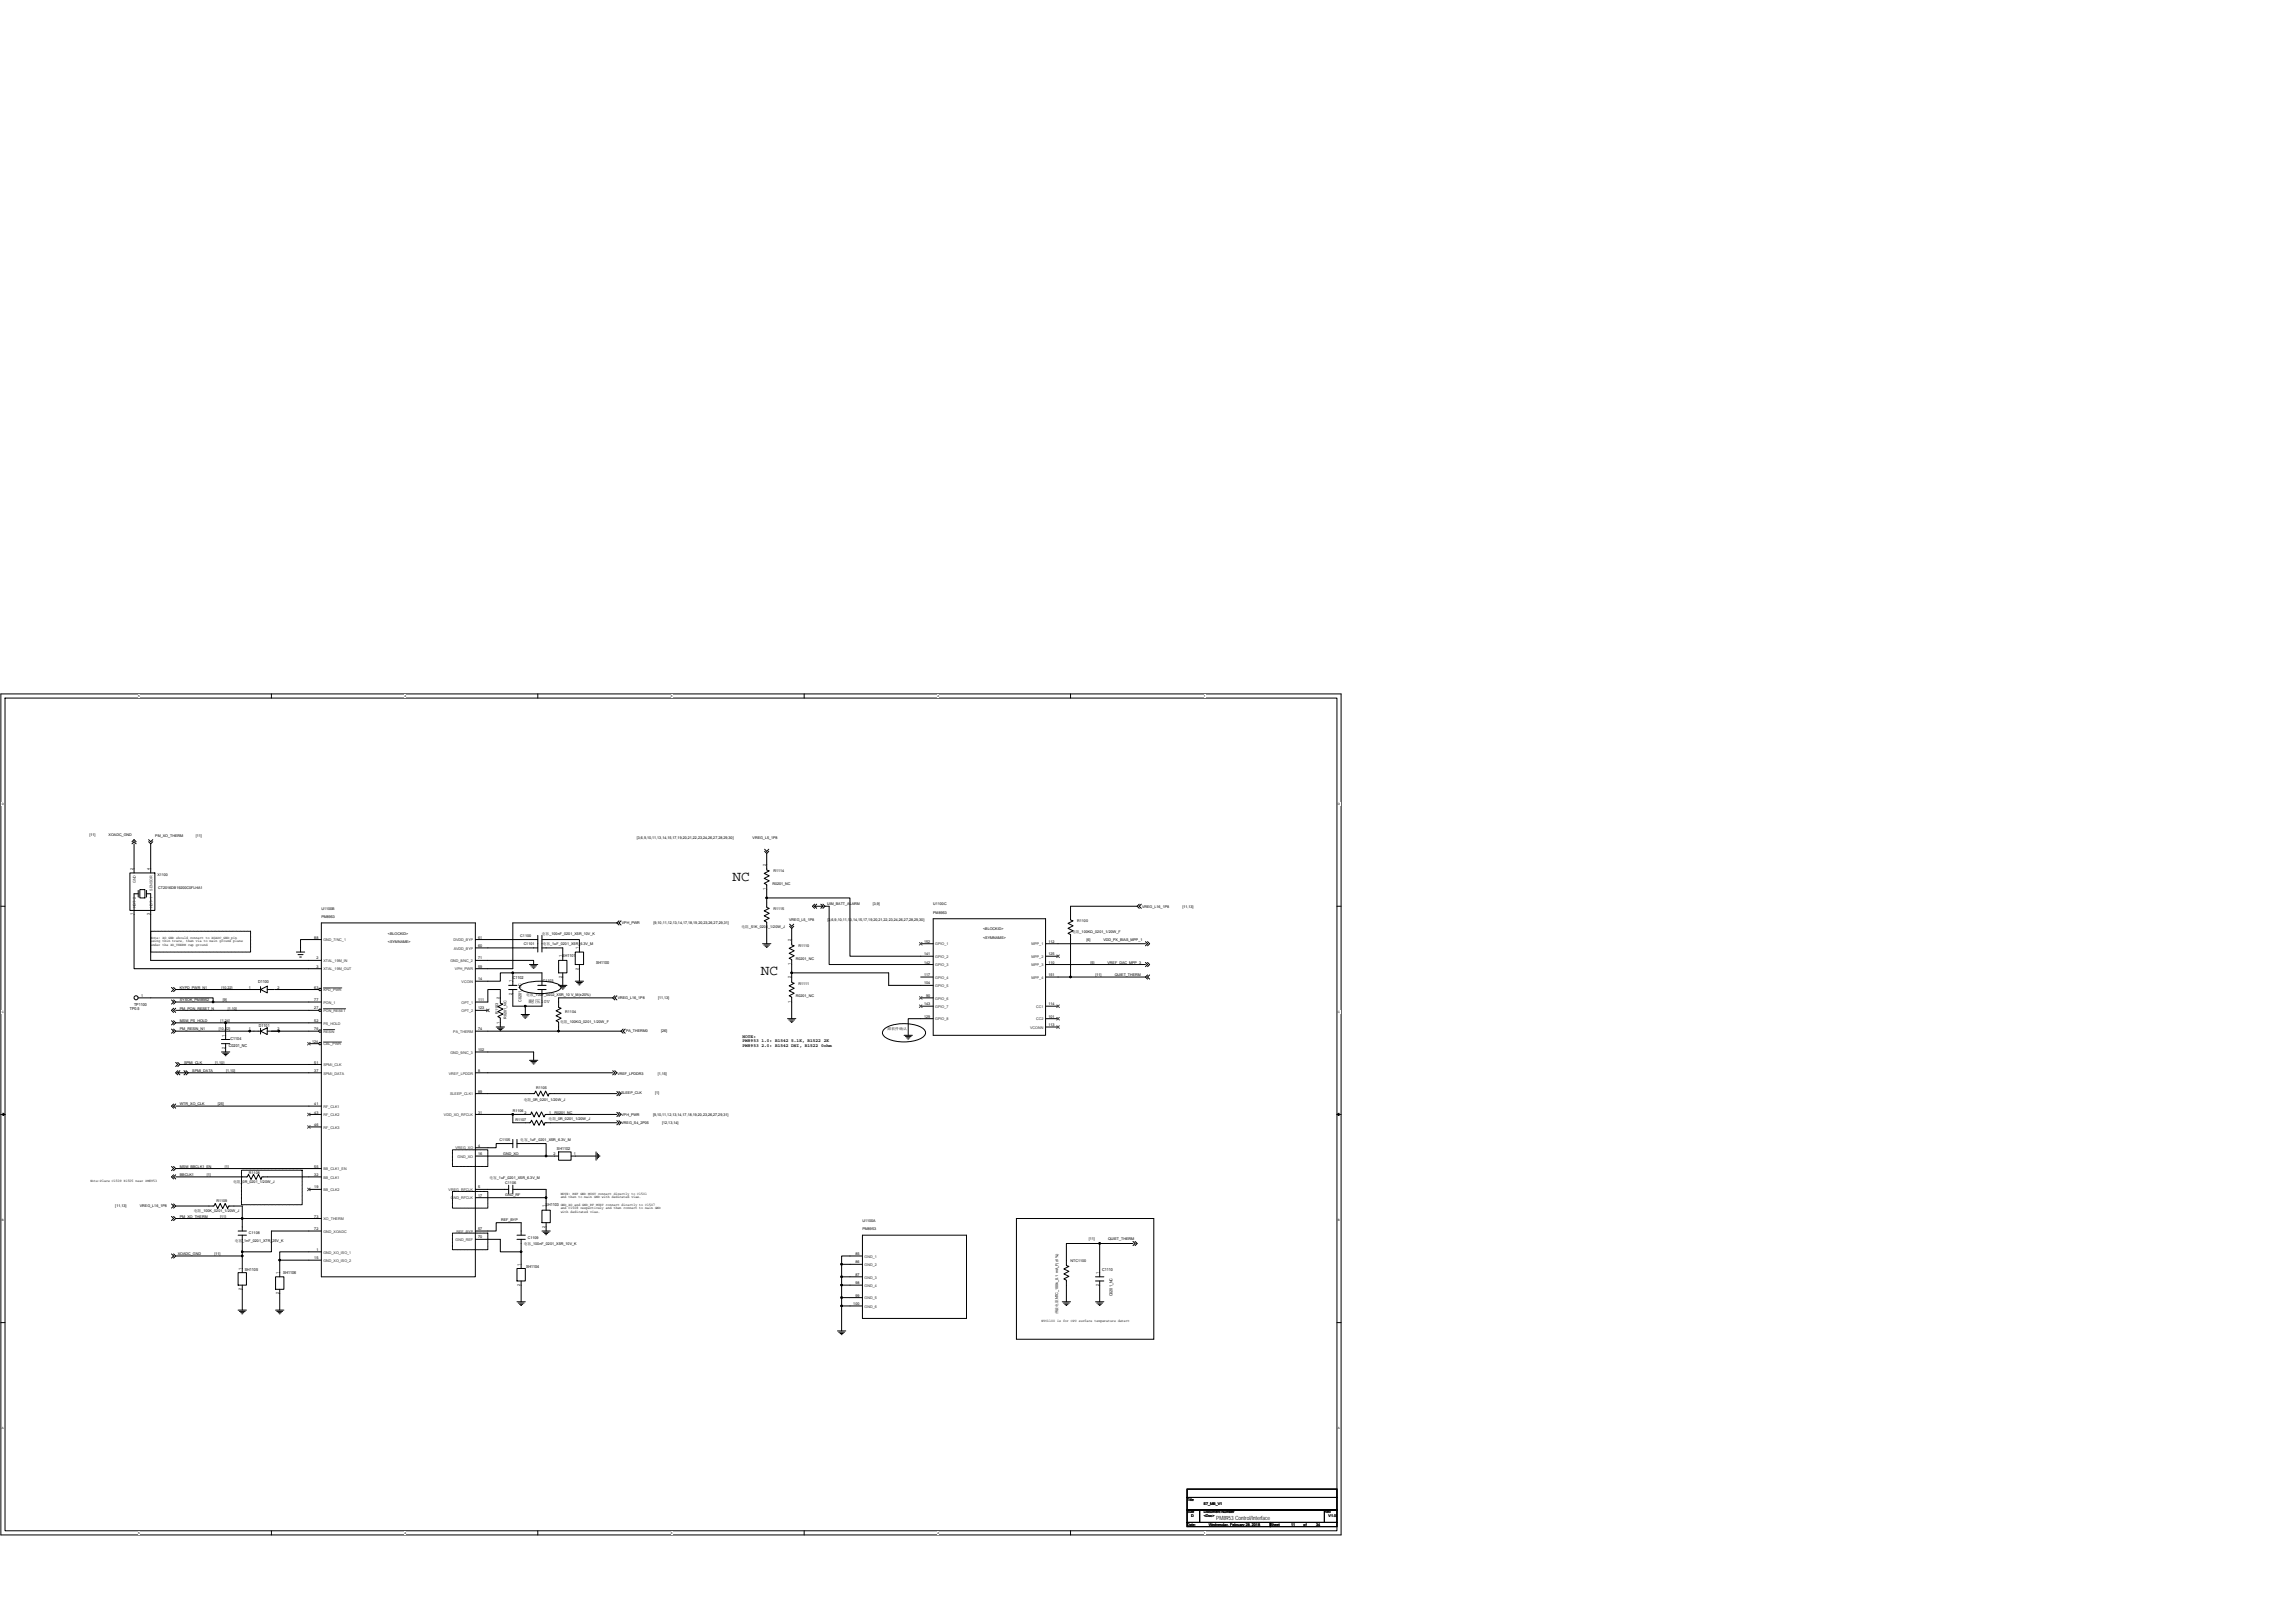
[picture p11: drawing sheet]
<svg xmlns="http://www.w3.org/2000/svg" width="420mm" height="297mm" viewBox="0 0 420 297" stroke-linecap="round" stroke-linejoin="round" font-family="sans-serif">
<defs><g id="words">
<g font-size="2.6">
<text x="134.1" y="161.3">NC</text>
<text x="139.3" y="178.5">NC</text>
</g>
<text font-size="1.1" x="222.7" y="278.1">PM8953 Control/Interface</text>
<text font-size=".9" x="96.8" y="183.6">耐压10V</text>
<g font-size=".8">
<text x="135.9" y="189.9">NOTE:</text>
<text x="135.9" y="190.7">PM8953 1.0: R1542 5.1K, R1522 2K</text>
<text x="135.9" y="191.6">PM8953 2.0: R1542 DNI, R1522 0ohm</text>
</g>
<g font-size=".7">
<text x="16.4" y="153.1">[11]</text>
<text x="19.9" y="153.1">XOADC_GND</text>
<text x="28.4" y="153.2">PM_XO_THERM</text>
<text x="35.8" y="153.2">[11]</text>
<text x="116.6" y="153.6">[3,6,9,10,11,13,14,15,17,19,20,21,22,23,24,26,27,28,29,30]</text>
<text x="137.8" y="153.6">VREG_L5_1P8</text>
<text x="24.4" y="159.2" transform="rotate(-90 24.4 159.2)">2</text>
<text x="27.4" y="159.2" transform="rotate(-90 27.4 159.2)">4</text>
<text x="28.8" y="160.4">X1100</text>
<text x="140.2" y="158.5" transform="rotate(-90 140.2 158.5)">2</text>
<text x="141.4" y="161.9">R0201_NC</text>
<text x="141.6" y="159.6">R1114</text>
<text x="24.4" y="167.5" transform="rotate(-90 24.4 167.5)">1</text>
<text x="27.4" y="167.5" transform="rotate(-90 27.4 167.5)">3</text>
<text x="29" y="162.7">CT2016DB19200C0FLHA1</text>
<text x="58.8" y="166.5">U1100B</text>
<text x="58.8" y="168">PM8953</text>
<text x="140.2" y="163" transform="rotate(-90 140.2 163)">1</text>
<text x="141.6" y="166.5">R1115</text>
<text x="151.4" y="165.7">UIM_BATT_ALARM</text>
<text x="159.8" y="165.7">[3,9]</text>
<text x="170.8" y="165.7">U1100C</text>
<text x="170.8" y="167.2">PM8953</text>
<text x="209.1" y="166.1">VREG_L16_1P8</text>
<text x="216.5" y="166.1">[11,13]</text>
<text x="27.6" y="171.8">Note: XO GND should connect to XOADC_GND pin</text>
<text x="27.6" y="172.4">using thin trace, then via to main ground plane</text>
<text x="27.6" y="173.1">under the XO_THERM cap ground</text>
<text x="57.5" y="171.8">88</text>
<text x="71" y="172.6">&lt;SYMNAME&gt;</text>
<text x="71" y="171">&lt;BLOCKID&gt;</text>
<text x="87.6" y="173.3">60</text>
<text x="87.6" y="171.8">61</text>
<text x="95.3" y="171.5">C1100</text>
<text x="95.9" y="172.9">C1101</text>
<text x="99.2" y="171">电容_100nF_0201_X5R_10V_K</text>
<text x="99.4" y="172.9">电容_1uF_0201_X5R_6.3V_M</text>
<text x="105.9" y="173.7" transform="rotate(-90 105.9 173.7)">1</text>
<text x="113.8" y="169.1">VPH_PWR</text>
<text x="119.6" y="169.1">[9,10,11,12,13,14,17,18,19,20,23,26,27,29,31]</text>
<text x="135.8" y="169.8">电阻_51K_0201_1/20W_J</text>
<text x="144.5" y="168.5">VREG_L5_1P8</text>
<text x="144.8" y="172.2" transform="rotate(-90 144.8 172.2)">2</text>
<text x="146.2" y="173.3">R1110</text>
<text x="151.5" y="168.5">[3,6,9,10,11,13,14,15,17,19,20,21,22,23,24,26,27,28,29,30]</text>
<text x="169.2" y="172.6">152</text>
<text x="180" y="171.8">&lt;SYMNAME&gt;</text>
<text x="180" y="170.3">&lt;BLOCKID&gt;</text>
<text x="191.9" y="172.6">112</text>
<text x="196.3" y="170.8">电阻_100KΩ_0201_1/20W_F</text>
<text x="197.2" y="168.8">R1100</text>
<text x="198.9" y="172.2">[6]</text>
<text x="202" y="172.2">VDD_PX_BIAS_MPP_1</text>
<text x="47.3" y="180">D1100</text>
<text x="57.9" y="177.1">3</text>
<text x="57.9" y="175.6">2</text>
<text x="87.6" y="179.4">14</text>
<text x="87.6" y="177.1">59</text>
<text x="87.6" y="175.6">71</text>
<text x="93.7" y="179.8" transform="rotate(-90 93.7 179.8)">1</text>
<text x="93.9" y="179.2">C1102</text>
<text x="99.4" y="179.7">C1103</text>
<text x="102.9" y="179" transform="rotate(-90 102.9 179)">2</text>
<text x="102.9" y="175.2" transform="rotate(-90 102.9 175.2)">1</text>
<text x="102.9" y="175.1">SH1101</text>
<text x="105.9" y="177.4" transform="rotate(-90 105.9 177.4)">2</text>
<text x="109.1" y="176.4">SH1100</text>
<text x="144.8" y="179" transform="rotate(-90 144.8 179)">2</text>
<text x="144.8" y="176.7" transform="rotate(-90 144.8 176.7)">1</text>
<text x="145.7" y="175.6">R0201_NC</text>
<text x="169.2" y="178.6">117</text>
<text x="169.2" y="176.4">142</text>
<text x="169.2" y="174.8">141</text>
<text x="191.9" y="178.6">151</text>
<text x="191.9" y="176.4">110</text>
<text x="191.9" y="174.8">125</text>
<text x="199.7" y="176.4">[5]</text>
<text x="200.6" y="178.7">[11]</text>
<text x="202.8" y="176.4">VREF_DAC_MPP_3</text>
<text x="204.1" y="178.7">QUIET_THERM</text>
<text x="23.8" y="184.8">TP0.5</text>
<text x="24.5" y="184.1">TP1100</text>
<text x="25.8" y="182.5">1</text>
<text x="32.9" y="184.8">PM_PON_RESET_N</text>
<text x="32.9" y="183.2">SYSOK_PMI8952</text>
<text x="32.9" y="181">KYPD_PWR_N1</text>
<text x="40.5" y="181">[10,22]</text>
<text x="40.8" y="183.2">[9]</text>
<text x="41.7" y="184.8">[1,10]</text>
<text x="45.6" y="180.9">1</text>
<text x="50.8" y="180.9">2</text>
<text x="57.5" y="184.7">27</text>
<text x="57.5" y="180.9">63</text>
<text x="57.5" y="183.2">77</text>
<text x="87.6" y="184.7">123</text>
<text x="87.6" y="183.2">111</text>
<text x="91.2" y="185.6" transform="rotate(-90 91.2 185.6)">R1103</text>
<text x="91.4" y="182.9" transform="rotate(-90 91.4 182.9)">2</text>
<text x="93.7" y="182" transform="rotate(-90 93.7 182)">2</text>
<text x="95.5" y="183.3" transform="rotate(-90 95.5 183.3)">C0201_NC</text>
<text x="96.3" y="182.3">电容_10uF_0402_X5R_10 V_M(±20%)</text>
<text x="103.5" y="185.4">R1104</text>
<text x="113.1" y="182.9">VREG_L16_1P8</text>
<text x="120.5" y="182.9">[11,13]</text>
<text x="144.8" y="183.5" transform="rotate(-90 144.8 183.5)">1</text>
<text x="145.7" y="182.5">R0201_NC</text>
<text x="146.2" y="180.2">R1111</text>
<text x="169.2" y="184">143</text>
<text x="169.2" y="180.2">104</text>
<text x="169.6" y="182.5">90</text>
<text x="191.9" y="184">114</text>
<text x="32.9" y="187">MSM_PS_HOLD</text>
<text x="32.9" y="188.6">PM_RESIN_N1</text>
<text x="40.1" y="188.6">[10,22]</text>
<text x="40.4" y="187">[1,24]</text>
<text x="41.1" y="191.9" transform="rotate(-90 41.1 191.9)">2</text>
<text x="41.1" y="189.7" transform="rotate(-90 41.1 189.7)">1</text>
<text x="41.9" y="191.7">C0201_NC</text>
<text x="42.2" y="190.3">C1104</text>
<text x="45.6" y="188.6">1</text>
<text x="47.4" y="187.9">D1101</text>
<text x="50.8" y="188.6">2</text>
<text x="57.2" y="190.8">124</text>
<text x="57.5" y="188.6">76</text>
<text x="57.5" y="187">52</text>
<text x="87.6" y="188.6">74</text>
<text x="91.4" y="187.3" transform="rotate(-90 91.4 187.3)">1</text>
<text x="92.7" y="186.4" transform="rotate(-90 92.7 186.4)">R0201_NC</text>
<text x="102.6" y="187.2">电阻_100KΩ_0201_1/20W_F</text>
<text x="114.6" y="189">PA_THERM0</text>
<text x="121" y="189">[26]</text>
<text x="162.5" y="188.5">跟软件确认</text>
<text x="169.2" y="186.3">129</text>
<text x="191.9" y="187.8">113</text>
<text x="191.9" y="186.3">101</text>
<text x="33.7" y="194.7">SPMI_CLK</text>
<text x="35.2" y="196.2">SPMI_DATA</text>
<text x="39.4" y="194.7">[1,10]</text>
<text x="41.4" y="196.2">[1,10]</text>
<text x="57.5" y="196.2">37</text>
<text x="57.5" y="194.6">51</text>
<text x="87.6" y="192.4">102</text>
<text x="87.6" y="196.2">8</text>
<text x="113" y="196.7">VREF_LPDDR3</text>
<text x="120.4" y="196.7">[1,15]</text>
<text x="32.9" y="202.3">WTR_XO_CLK</text>
<text x="39.9" y="202.3">[25]</text>
<text x="57.5" y="203.8">43</text>
<text x="57.5" y="202.3">41</text>
<text x="87.6" y="203.8">31</text>
<text x="87.6" y="200">89</text>
<text x="93.9" y="203.5">R1106</text>
<text x="95.9" y="201.5">电阻_0R_0201_1/20W_J</text>
<text x="96" y="203.8">2</text>
<text x="98.2" y="199.4">R1105</text>
<text x="100.5" y="203.8">1</text>
<text x="101.5" y="203.8">R0201_NC</text>
<text x="113.7" y="200.3">SLEEP_CLK</text>
<text x="119.9" y="200.3">[1]</text>
<text x="57.5" y="206.1">46</text>
<text x="87.6" y="209.9">4</text>
<text x="91.4" y="208.9">C1105</text>
<text x="94.3" y="205.2">R1107</text>
<text x="95.3" y="208.9">电容_1uF_0201_X5R_6.3V_M</text>
<text x="100.4" y="205">电阻_0R_0201_1/20W_J</text>
<text x="113.8" y="204.3">VPH_PWR</text>
<text x="113.8" y="205.8">VREG_S4_2P05</text>
<text x="119.6" y="204.3">[9,10,11,12,13,14,17,18,19,20,23,26,27,29,31]</text>
<text x="121.2" y="205.8">[12,13,14]</text>
<text x="32.9" y="213.7">MSM_BBCLK1_EN</text>
<text x="32.9" y="215.2">BBCLK1</text>
<text x="37.9" y="215.2">[1]</text>
<text x="41.2" y="213.7">[1]</text>
<text x="45.6" y="214.8">R1108</text>
<text x="57.5" y="215.2">32</text>
<text x="57.5" y="213.7">55</text>
<text x="87.6" y="211.4">16</text>
<text x="89.6" y="215.9">电容_1uF_0201_X5R_6.3V_M</text>
<text x="92.1" y="211.3">GND_XO</text>
<text x="101.4" y="211.4">2</text>
<text x="102" y="210.4">SH1102</text>
<text x="105.1" y="211.4">1</text>
<text x="16.5" y="216.3">Note:Place C1509 R1505 near PM8953</text>
<text x="21.1" y="221">[11,13]</text>
<text x="25.6" y="221">VREG_L16_1P8</text>
<text x="35.5" y="221.8">电阻_100K_0201_1/20W_J</text>
<text x="39.6" y="220">R1109</text>
<text x="42.7" y="216.5">电阻_0R_0201_1/20W_J</text>
<text x="57.5" y="217.5">19</text>
<text x="87.6" y="219">17</text>
<text x="87.6" y="217.5">5</text>
<text x="92.5" y="216.6">C1106</text>
<text x="92.5" y="218.9">GND_RF</text>
<text x="99.8" y="221" transform="rotate(-90 99.8 221)">1</text>
<text x="99.9" y="220.8">SH1103 GND_XO and GND_RF MUST connect directly to C1507</text>
<text x="102.6" y="218.6">NOTE: REF GND MUST connect directly to C1501</text>
<text x="102.6" y="219.3">and then to main GND with dedicated vias.</text>
<text x="102.6" y="221.3">and C1508 respectively and then connect to main GND</text>
<text x="32.9" y="222.9">PM_XO_THERM</text>
<text x="40.3" y="222.9">[11]</text>
<text x="43" y="227.3">电容_1nF_0201_X7R_25V_K</text>
<text x="45.6" y="225.9">C1108</text>
<text x="57.5" y="225.1">72</text>
<text x="57.5" y="222.8">73</text>
<text x="87.6" y="226.7">70</text>
<text x="87.6" y="225.1">57</text>
<text x="91.7" y="223.5">REF_BYP</text>
<text x="95.9" y="227.9">电容_100nF_0201_X5R_10V_K</text>
<text x="96.6" y="226.7">C1109</text>
<text x="99.8" y="224.7" transform="rotate(-90 99.8 224.7)">2</text>
<text x="102.6" y="222">with dedicated vias.</text>
<text x="157.9" y="223.6">U1100A</text>
<text x="157.9" y="225.1">PM8953</text>
<text x="199.3" y="227">[11]</text>
<text x="202.8" y="227">QUIET_THERM</text>
<text x="32.5" y="229.7">XOADC_GND</text>
<text x="39.3" y="229.7">[11]</text>
<text x="44.2" y="232.4" transform="rotate(-90 44.2 232.4)">1</text>
<text x="44.8" y="232.5">SH1105</text>
<text x="51" y="233.2" transform="rotate(-90 51 233.2)">1</text>
<text x="51.8" y="233.1">SH1106</text>
<text x="57.5" y="230.5">15</text>
<text x="57.9" y="228.9">1</text>
<text x="95.2" y="231.6" transform="rotate(-90 95.2 231.6)">1</text>
<text x="96.3" y="232.1">SH1104</text>
<text x="156.6" y="233.5">87</text>
<text x="156.6" y="231.2">86</text>
<text x="156.6" y="229.7">85</text>
<text x="196" y="230.9">NTC1100</text>
<text x="201.2" y="233.2" transform="rotate(-90 201.2 233.2)">1</text>
<text x="201.8" y="232.5">C1110</text>
<text x="44.2" y="236.1" transform="rotate(-90 44.2 236.1)">2</text>
<text x="51" y="236.9" transform="rotate(-90 51 236.9)">2</text>
<text x="95.2" y="235.4" transform="rotate(-90 95.2 235.4)">2</text>
<text x="156.2" y="238.8">100</text>
<text x="156.6" y="237.3">99</text>
<text x="156.6" y="235">98</text>
<text x="201.2" y="235.4" transform="rotate(-90 201.2 235.4)">2</text>
<text x="203.7" y="237.3" transform="rotate(-90 203.7 237.3)">C0201_NC</text>
<text x="190.7" y="241.9">NTC1100 is for CPU surface temperature detect</text>
<text x="193.7" y="240.5" transform="rotate(-90 193.7 240.5)">热敏电阻NTC_100k_0.1 mA_F(±1%)</text>
<text x="217.3" y="274.7">Title</text>
<text x="220.4" y="275.4">E7_MB_V1</text>
<text x="217.3" y="277">Size</text>
<text x="217.3" y="279.3">Date:</text>
<text x="218.1" y="277.7">D</text>
<text x="220.4" y="277">Document Number</text>
<text x="220.4" y="277.7">&lt;Doc&gt;</text>
<text x="221.3" y="279.3">Wednesday, February 28, 2018</text>
<text x="232.6" y="279.3">Sheet</text>
<text x="236.4" y="279.3">11</text>
<text x="238.7" y="279.3">of</text>
<text x="240.9" y="279.3">34</text>
<text x="242.5" y="277">Rev</text>
<text x="243.2" y="277.7">V1.0</text>
</g>
<g font-size=".7" fill="#333">
<text x="24.9" y="161.6" transform="rotate(-90 24.9 161.6)">GND</text>
<text x="24.9" y="166.2" transform="rotate(-90 24.9 166.2)">HOT-2</text>
<text x="27.9" y="166.2" transform="rotate(-90 27.9 166.2)">HOT-1</text>
<text x="27.9" y="163" transform="rotate(-90 27.9 163)">SENSOR</text>
<text x="59.2" y="172.3">GND_7/NC_1</text>
<text x="83" y="172.3">DVDD_BYP</text>
<text x="83.1" y="173.8">AVDD_BYP</text>
<text x="171.2" y="173">GPIO_1</text>
<text x="188.8" y="173">MPP_1</text>
<text x="59.2" y="177.6">XTAL_19M_OUT</text>
<text x="59.2" y="176.1">XTAL_19M_IN</text>
<text x="82.5" y="176.1">GND_8/NC_2</text>
<text x="83.3" y="177.6">VPH_PWR</text>
<text x="84.5" y="179.9">VCOIN</text>
<text x="171.2" y="179.1">GPIO_4</text>
<text x="171.2" y="176.8">GPIO_3</text>
<text x="171.2" y="175.3">GPIO_2</text>
<text x="188.8" y="179.1">MPP_4</text>
<text x="188.8" y="176.8">MPP_3</text>
<text x="188.8" y="175.3">MPP_2</text>
<text x="59.2" y="185.2">PON_RESET</text>
<text x="59.2" y="183.7">PON_1</text>
<text x="59.2" y="181.4">KPD_PWR</text>
<text x="84.5" y="185.2">OPT_2</text>
<text x="84.5" y="183.7">OPT_1</text>
<text x="171.2" y="184.5">GPIO_7</text>
<text x="171.2" y="182.9">GPIO_6</text>
<text x="171.2" y="180.7">GPIO_5</text>
<text x="189.7" y="184.5">CC1</text>
<text x="59.2" y="191.3">CBL_PWR</text>
<text x="59.2" y="189">RESIN</text>
<text x="59.2" y="187.5">PS_HOLD</text>
<text x="83" y="189">PA_THERM</text>
<text x="171.2" y="186.8">GPIO_8</text>
<text x="188.6" y="188.3">VCONN</text>
<text x="189.7" y="186.8">CC2</text>
<text x="59.2" y="196.7">SPMI_DATA</text>
<text x="59.2" y="195.1">SPMI_CLK</text>
<text x="82.2" y="196.7">VREF_LPDDR</text>
<text x="82.5" y="192.8">GND_9/NC_3</text>
<text x="59.2" y="202.8">RF_CLK1</text>
<text x="82.4" y="200.5">SLEEP_CLK1</text>
<text x="59.2" y="206.6">RF_CLK3</text>
<text x="59.2" y="204.3">RF_CLK2</text>
<text x="81.3" y="204.3">VDD_XO_RFCLK</text>
<text x="59.2" y="215.7">BB_CLK1</text>
<text x="59.2" y="214.2">BB_CLK1_EN</text>
<text x="83.4" y="210.4">VREG_XO</text>
<text x="83.8" y="211.9">GND_XO</text>
<text x="59.2" y="218">BB_CLK2</text>
<text x="82.1" y="218">VREG_RFCLK</text>
<text x="82.5" y="219.5">GND_RFCLK</text>
<text x="59.2" y="225.6">GND_XOADC</text>
<text x="59.2" y="223.3">XO_THERM</text>
<text x="83.4" y="227.1">GND_REF</text>
<text x="83.6" y="225.6">REF_BYP</text>
<text x="59.2" y="230.9">GND_XO_ISO_2</text>
<text x="59.2" y="229.4">GND_XO_ISO_1</text>
<text x="158.3" y="234">GND_3</text>
<text x="158.3" y="231.7">GND_2</text>
<text x="158.3" y="230.2">GND_1</text>
<text x="158.3" y="239.3">GND_6</text>
<text x="158.3" y="237.8">GND_5</text>
<text x="158.3" y="235.5">GND_4</text>
</g>
<g font-size=".5">
<text x="25.3" y="127.6">5</text>
<text x="74.1" y="127.6">4</text>
<text x="122.8" y="127.6">3</text>
<text x="171.6" y="127.6">2</text>
<text x="220.4" y="127.6">1</text>
<text x=".3" y="147.3">D</text>
<text x="245" y="147.3">D</text>
<text x=".3" y="185.4">C</text>
<text x="245" y="185.4">C</text>
<text x=".3" y="223.5">B</text>
<text x="245" y="223.5">B</text>
<text x=".3" y="261.6">A</text>
<text x="245" y="261.6">A</text>
<text x="25.3" y="280.7">5</text>
<text x="74.1" y="280.7">4</text>
<text x="122.8" y="280.7">3</text>
<text x="171.6" y="280.7">2</text>
<text x="220.4" y="280.7">1</text>
</g>
</g></defs>
<path d="M.2 127h245.3v153.9h-245.3zM.9 127.8h243.9v152.4h-243.9z" fill="none" stroke="#000" stroke-width=".18"/>
<g fill="#fff">
<path d="M25.3 127.1h.3v.6h-.3z"/>
<path d="M25.3 280.2h.3v.6h-.3z"/>
</g>
<path d="M49.7 127v.8M49.7 280.2v.7" fill="none" stroke="#000" stroke-width=".18"/>
<g fill="#fff">
<path d="M74.1 127.1h.3v.6h-.3z"/>
<path d="M74.1 280.2h.3v.6h-.3z"/>
</g>
<path d="M98.5 127v.8M98.5 280.2v.7" fill="none" stroke="#000" stroke-width=".18"/>
<g fill="#fff">
<path d="M122.8 127.1h.3v.6h-.3z"/>
<path d="M122.8 280.2h.3v.6h-.3z"/>
</g>
<path d="M147.2 127v.8M147.2 280.2v.7" fill="none" stroke="#000" stroke-width=".18"/>
<g fill="#fff">
<path d="M171.6 127.1h.3v.6h-.3z"/>
<path d="M171.6 280.2h.3v.6h-.3z"/>
</g>
<path d="M196 127v.8M196 280.2v.7" fill="none" stroke="#000" stroke-width=".18"/>
<g fill="#fff">
<path d="M220.4 127.1h.3v.6h-.3z"/>
<path d="M220.4 280.2h.3v.6h-.3z"/>
<path d="M.3 146.8h.4v.6h-.4z"/>
<path d="M245 146.8h.3v.6h-.3z"/>
<path d="M.3 184.9h.4v.6h-.4z"/>
<path d="M245 184.9h.3v.6h-.3z"/>
</g>
<path d="M.2 165.9h.7M244.8 165.9h.7" fill="none" stroke="#000" stroke-width=".18"/>
<g fill="#fff">
<path d="M.3 223h.4v.6h-.4z"/>
<path d="M245 223h.3v.6h-.3z"/>
</g>
<path d="M.2 204h.7M244.8 204h.7" fill="none" stroke="#000" stroke-width=".18"/>
<path d="M.5 203.7l.4 .3-.4 .2zM244.8 204l.3-.3v.5z" fill="#000" stroke="#000" stroke-width=".18"/>
<g fill="#fff">
<path d="M.3 261.1h.4v.6h-.4z"/>
<path d="M245 261.1h.3v.6h-.3z"/>
</g>
<g fill="none" stroke="#000" stroke-width=".18">
<path d="M23.8 159.8h4.6v6.8h-4.6zM24.2 154.1l.3-.4 .4 .4M24.2 154.4l.3-.3 .4 .3M24.5 159.8h.1M24.5 159v.8M27.2 154.1l.4 .3 .4-.3M27.2 153.7l.4 .4 .4-.4M27.6 159.8h.1M27.6 159v.8M140 155.8l.4 .4 .3-.4M140 155.4l.4 .4 .3-.4M24.5 166.6h.1"/>
<path d="M24.5 166.6v.8M25.3 163v1.2M25.3 163.6h-.8v3M25.6 162.8h.9v1.5h-.9zM26.8 163v1.2M26.8 163.6h.8v3M27.6 170.4h18.3v3.8h-18.3zM27.6 166.6h.1M27.6 166.6v.8M54.3 174.2h1.5M54.6 174.7h.9M54.9 175.2h.3"/>
<path d="M55 173.5v.7M58.8 168.9h28.2v64.8h-28.2zM87 179.6h2.3M87 177.3h2.3M87 175.8h2.3M87 173.5h2.3M87 172h2.3M93.9 179.6v.7M96.9 176.5h1.6M97.2 176.8h1M97.4 177h.6M97.6 177.2h.2"/>
<path d="M105.3 179.6h1.5M105.5 179.8h1.1M113.3 168.5l-.4 .4 .4 .4M113.7 168.5l-.4 .4 .4 .4M139.6 172.7h1.5M139.8 173h1.1M140.1 173.2h.6M140.3 173.4h.2M144.6 169.5l.3 .4 .4-.4M144.6 169.1l.3 .4 .4-.4M144.9 172.7h.1M144.9 175.8h.1"/>
<path d="M144.9 172.7v.3l.5 .1-.9 .5 .9 .4-.9 .5 .9 .4-.9 .5 .4 .2v.2M144.9 175.8v.7M144.9 172v.7M149.1 165.9l.4 .3M149.1 165.9h1.6M149.1 165.5l-.4 .4 .4 .3M149.5 165.5l-.4 .4M150.3 165.5l.4 .4M150.7 165.5l.3 .4-.3 .3M150.7 165.9l-.4 .3M208.6 165.5l-.4 .4 .4 .3M208.9 165.5l-.3 .4 .3 .3"/>
<path d="M209.7 172.3l.4 .4-.4 .4M209.7 176.1l.4 .4-.4 .4M210.1 172.3l.4 .4-.4 .4M210.1 176.1l.4 .4-.4 .4M210.1 178.4l-.4 .4 .4 .4M210.5 178.4l-.4 .4 .4 .4M31.4 186.8l.4 .4-.4 .4M31.4 183l.4 .4-.4 .4M31.4 180.7l.4 .4-.4 .4M31.4 188.3l.4 .4-.4 .4M31.8 186.8l.4 .4-.4 .4M31.8 183l.4 .4-.4 .4"/>
<path d="M31.8 180.7l.4 .4-.4 .4M31.8 188.3l.4 .4-.4 .4M31.8 184.5l-.4 .4 .4 .4M32.2 194.4l.3 .4-.3 .4M32.2 184.5l-.4 .4 .4 .4M32.5 196l-.3 .3 .3 .4M32.5 196.3l.4 .4M32.5 196.3h1.6M32.5 194.4l.4 .4-.4 .4M32.9 196l-.4 .3M33.7 196l.4 .3M34.1 196.3l-.4 .4"/>
<path d="M34.1 196l.3 .3-.3 .4M40.5 192.5h1.6M40.8 192.8h1M41 193h.6M41.2 193.2h.2M45.7 181.1h2M47.7 181.1l1.2-.6v1.2zM47.7 180.6v1M48.9 181.1h1.3M50.3 181.1h.8M56.5 196.3h2.3M56.5 194.8h2.3"/>
<path d="M87 192.5h2.3M87 188.7h2.3M87 184.9h2.3M87 183.4h2.3M90.8 188h1.6M91.1 188.2h1M91.3 188.4h.6M91.5 188.6h.2M93.1 180.3h1.5M93.1 181.1h1.5M93.9 180.3h.1M93.9 181.1h.1"/>
<path d="M93.9 181.1v.8M95.2 180.4a7.8 7.8 0 0 1 5.4-.7 3.6 3.6 0 0 1 2 .7l.1 .3a1.6 1.6 0 0 1-1.4 .9 9.7 9.7 0 0 1-5.8-.4l-.4-.5zM95.4 185.7h1.5M95.6 185.9h1.1M95.9 186.1h.6M96.1 186.4h.2M96.9 194.1h1.6M97.2 194.3h1M97.4 194.5h.6M97.6 194.7h.2M102.3 184.1h.1M102.3 187.2h.1"/>
<path d="M102.3 184.1v.3l.4 .1-.9 .5 .9 .4-.9 .5 .9 .5-.9 .4 .5 .2v.2M102.3 187.2v.8M102.3 183.4v.7M102.3 180.3h1.5M102.5 180.6h1.1M102.7 180.8h.6M102.9 181h.2M105.8 180h.6M106 180.3h.2M112.2 196l.4 .3-.4 .4M112.6 182.2l-.4 .4 .4 .4M112.6 196l.3 .3-.3 .4"/>
<path d="M112.9 182.2l-.3 .4 .3 .4M112.9 199.8l.4 .4-.4 .3M113.3 199.8l.4 .4-.4 .3M114.1 188.3l-.4 .4 .4 .4M114.5 188.3l-.4 .4 .4 .4M144.2 186.4h1.5M144.4 186.7h1.1M144.6 186.9h.6M144.9 187.1h.1M162 188.3a7.2 7.2 0 0 1 7 0 .87 .87 0 0 1 0 1.4 7.1 7.1 0 0 1-7 0 .87 .87 0 0 1 0-1.4zM165.5 189.5h1.5M165.7 189.7h1.1"/>
<path d="M166 189.9h.6M166.2 190.2h.2M31.4 213.5l.4 .4-.4 .3M31.8 213.5l.4 .4-.4 .3M31.8 215l-.4 .4 .4 .4M31.8 202.1l-.4 .3 .4 .4M32.2 215l-.4 .4 .4 .4M32.2 202.1l-.4 .3 .4 .4M44.2 214.2h11.1v6.3h-11.1zM56.5 217.7h2.3M56.5 215.4h2.3M56.5 213.9h2.3"/>
<path d="M56.5 206.2h2.3M56.5 204h2.3M56.5 202.4h2.3M82.8 210.4h6.5v3.1h-6.5zM82.8 218.1h6.5v3h-6.5zM87 204h2.3M87 217.7h2.3M87 210.1h2.3M87 219.2h2.3M87 211.6h2.3M87 200.2h2.3M101.5 211.6h.8"/>
<path d="M102.3 211.6h.1M102.3 210.8h2.3v1.5h-2.3zM104.6 211.6h.1M104.6 211.6h.7M109.1 210.8v1.5M109.4 211.1v1M109.6 211.3v.6M109.8 211.5v.2M112.9 203.6l.4 .4-.4 .3M112.9 205.1l.4 .4-.4 .4M113.3 203.6l.4 .4-.4 .3M113.3 205.1l.4 .4-.4 .4"/>
<path d="M31.4 222.6l.4 .4-.4 .4M31.4 229.5l.4 .4-.4 .4M31.4 220.3l.4 .4-.4 .4M31.8 222.6l.4 .4-.4 .4M31.8 229.5l.4 .4-.4 .4M31.8 220.3l.4 .4-.4 .4M43.6 239.8h1.5M43.6 232.9h1.5v2.3h-1.5zM44.4 235.2h.1M44.4 232.9h.1M44.4 235.2v.8M44.4 232.2v.7"/>
<path d="M50.5 239.8h1.5M56.5 230.6h2.3M56.5 229.1h2.3M56.5 225.3h2.3M56.5 223h2.3M82.8 225.7h6.5v3h-6.5zM87 226.8h2.3M87 225.3h2.3M94.6 238.3h1.6M94.9 238.5h1M95.1 238.7h.6M95.3 238.9h.2"/>
<path d="M99.2 225.3h1.5M99.5 225.5h1M99.7 225.8h.6M99.9 226h.2M186.1 223h25.1v22.1h-25.1zM194.5 238.3h1.5M194.7 238.5h1.1M194.9 238.7h.6M195.1 238.9h.2M200.6 238.3h1.5M200.8 238.5h1.1M201 238.7h.6"/>
<path d="M201.2 238.9h.2M207.4 227.2l.4 .4-.4 .4M207.8 227.2l.4 .4-.4 .4M.2 242.1h.7M43.8 240h1.1M44.1 240.2h.6M44.3 240.5h.1M50.7 240h1M50.9 240.2h.6M51.1 240.5h.2M153.3 243.6h1.5M153.6 243.8h1"/>
<path d="M153.8 244.1h.6M154 244.3h.2M244.8 242.1h.7M217.3 272.5h27.5v1.6h-27.5zM217.3 274.1h27.5v2.3h-27.5zM217.3 278.6h15.3v.8h-15.3zM217.3 276.4h2.3v2.2h-2.3zM219.6 276.4h22.9v2.2h-22.9zM232.6 278.6h12.2v.8h-12.2zM242.5 276.4h2.3v2.2h-2.3z"/>
</g>
<path d="M89.1 184.7l.5 .5M89.5 184.7l-.4 .5M56.3 217.4l.5 .5M56.3 206l.5 .5M56.3 203.7l.5 .5M56.8 217.4l-.5 .5M56.8 206l-.5 .5M56.8 203.7l-.5 .5" fill="none" stroke="#4c4c4c" stroke-width=".18"/>
<circle cx="58.6" cy="191" r=".22" fill="#fff" stroke="#000" stroke-width=".18"/>
<path d="M56.5 191h1.9" fill="none" stroke="#000" stroke-width=".18"/>
<path d="M56.3 190.8l.5 .5M56.8 190.8l-.5 .5" fill="none" stroke="#4c4c4c" stroke-width=".18"/>
<path d="M59.2 190.7h3.3" fill="none" stroke="#333" stroke-width=".18"/>
<circle cx="58.6" cy="188.7" r=".22" fill="#fff" stroke="#000" stroke-width=".18"/>
<path d="M56.5 188.7h1.9M56.5 187.2h2.3" fill="none" stroke="#000" stroke-width=".18"/>
<path d="M59.2 188.4h2.1" fill="none" stroke="#333" stroke-width=".18"/>
<circle cx="58.6" cy="184.9" r=".22" fill="#fff" stroke="#000" stroke-width=".18"/>
<path d="M56.5 184.9h1.9M56.5 183.4h2.3" fill="none" stroke="#000" stroke-width=".18"/>
<path d="M59.2 184.6h4.1" fill="none" stroke="#333" stroke-width=".18"/>
<circle cx="58.6" cy="181.1" r=".22" fill="#fff" stroke="#000" stroke-width=".18"/>
<g fill="none" stroke="#000" stroke-width=".18">
<path d="M24.5 154.4v4.6M27.6 154.4v4.6M140.4 159h.1M140.4 159v.2l.4 .2-.9 .5 .9 .4-.9 .5 .9 .4-.9 .5 .5 .2v.2M140.4 156.2v2.8M24.5 167.4v9.9h34.3M27.6 167.4v8.4h31.2M58.8 172h-3.8v1.5M89.3 175.8h8.4v.7M89.3 173.5h9.2M89.3 172h9.2M93.9 178.1h-2.3v1.5h-2.3"/>
<path d="M93.9 179.6v-1.5h5.3v2.2M98.5 171.2v3M98.5 172h.1M98.5 173.5h.1M99.2 171.2v3M99.2 172h.1M99.2 172h6.9v2.2M99.2 173.5h.1M99.2 173.5h3.8v2.3M102.3 175.8h1.5v2.3h-1.5zM103 178.1v2.2M103 178.1h.1"/>
<path d="M103 175.8h.1M105.3 174.2h1.5v2.3h-1.5zM106.1 176.5h.1M106.1 174.2h.1M106.1 176.5v3.1M112.9 168.9h-19v8.4h-4.6M140.4 164.3h15.2v10.7h15.2M140.4 165.9h.1M140.4 168.9h.1M140.4 165.9v.2l.4 .1-.9 .5 .9 .5-.9 .4 .9 .5-.9 .4 .5 .3v.1M140.4 168.9v3.8M140.4 164.3v1.6"/>
<path d="M140.4 162.1h.1M140.4 162.1v2.2M144.9 178.1h17.8v2.2h8.1M144.9 179.6h.1M144.9 179.6v.2l.5 .2-.9 .4 .9 .5-.9 .4 .9 .5-.9 .4 .4 .3v.1M144.9 178.1v1.5M144.9 169.9v2.1M144.9 176.5v1.6M151 165.9h.8v10.6h19M168.6 178.8h2.2M168.6 172.7h2.2M170.8 168.1h20.6v21.4h-20.6z"/>
<path d="M191.4 178.8h4.6M191.4 176.5h18.3M191.4 175h2.3M191.4 172.7h18.3M196 168.1h.1M196 171.2h.1M196 168.1v.3l.5 .1-1 .5 1 .4-1 .5 1 .4-1 .5 .5 .2v.2M196 171.2v7.6M196 178.8h13.7M208.2 165.9h-12.2v2.2M25.3 182.6h.1M25.3 182.6h13.7v.8h17.5"/>
<path d="M32.2 187.2h9.1M32.2 181.1h13.5M32.2 188.7h13.5M32.2 184.9h24.3M32.2 183.4h6.8M32.9 194.8h23.6M34.4 196.3h22.1M40.5 190.2h1.6M40.5 191h1.6M41.3 190.2h.1M41.3 191h.1M41.3 191v1.5"/>
<path d="M45.7 188.7h.2M45.7 188.7h2M47.7 188.7l1.2-.6v1.2zM47.7 188.2v1.1M48.9 188.7h1.3M49.7 188.7h1.4M50.3 188.7h.8M51.1 188.7h5.4M51.1 181.1h7.3M56.5 187.2h-15.2v3M87 196.3h25.2M89.3 183.4v-2.3h2.3v2.3"/>
<path d="M89.3 188.7h13M89.3 192.5h8.4v1.6M91.6 183.4h.1M91.6 186.4h.1M91.6 183.4v.2l.5 .2-1 .4 1 .5-1 .4 1 .5-1 .5 .5 .2v.1M91.6 186.4v1.6M93.9 181.9v2.2h2.3M96.2 184.2v1.5M98.5 180.3h1.5M98.5 181.1h1.5M99.2 181.1v3h-3M99.2 180.3h.1"/>
<path d="M99.2 181.1h.1M102.3 188.7h11.4M102.3 188v.7M112.2 182.6h-9.9v.8M144.9 182.6h.1M144.9 182.6v3.8M168.6 184.1h2.2M168.6 182.6h2.2M170.8 186.4h-4.5v3.1M191.4 188h2.3M191.4 186.4h2.3M191.4 184.1h2.3"/>
<path d="M32.2 215.4h12.9M32.2 202.4h24.3M32.2 213.9h24.3M45.1 215.4h.2l.2-.5 .5 1 .4-1 .5 1 .4-1 .5 1 .1-.5h.3M45.1 215.4h.1M48.2 215.4h.1M48.2 215.4h8.3M89.3 219.2h10.7M89.3 204h4.6M89.3 217.7h3.8M89.3 211.6h10.7M89.3 200.2h8.4"/>
<path d="M93.1 217.7h.1M93.1 216.9v1.5M93.9 204h3M93.9 209.3h.1M93.9 208.5v1.6M93.9 209.3h-3.1v.8h-1.5M93.9 204v1.5h3M93.9 217.7h6.1v1.5M93.9 216.9v1.5M93.9 217.7h.1M94.6 208.5v1.6M94.6 209.3h.1"/>
<path d="M94.6 209.3h5.4v2.3M96.9 205.5h.1M96.9 205.5h.2l.2-.5 .5 1 .4-1 .5 1 .4-1 .5 1 .1-.5h.3M96.9 204h.1M96.9 204h.3l.1-.5 .5 .9 .4-.9 .5 .9 .4-.9 .5 .9 .2-.4h.2M97.7 200.2h.1M97.7 200.2h.1l.3-.5 .4 .9 .5-.9 .5 .9 .4-.9 .5 .9 .1-.4h.2M100 219.2v2.3M100 204h12.9M100 205.5h.1M100 211.6h1.5M100 204h.1"/>
<path d="M100 205.5h12.9M100.7 200.2h.1M100.7 200.2h12.2M105.3 211.6h3.8M32.2 220.7h6.8M32.2 223h12.2M32.2 229.9h12.2M39 220.7h.2l.2-.4 .5 .9 .4-.9 .5 .9 .4-.9 .5 .9 .1-.5h.3M39 220.7h.1M42.1 220.7h2.3v2.3M42.1 220.7h.1M43.6 225.3h1.5"/>
<path d="M43.6 226.1h1.5M44.4 223h12.1M44.4 225.3h.1M44.4 226.1h.1M44.4 223v2.3M44.4 226.1v3M44.4 229.1v.8M44.4 229.9v2.3M44.4 236v3.8M50.5 233.7h1.5v2.3h-1.5zM51.2 236h.1M51.2 233.7h.1"/>
<path d="M51.2 236v3.8M51.2 230.6v3.1M51.2 230.6h5.3M56.5 225.3h-6.8v3.8h-5.3M56.5 229.1h-5.3v1.5M89.3 226.8h2.3v2.3h3.8M89.3 225.3h1.5v-1.5h4.6v2.3M94.6 232.2h1.6v2.2h-1.6zM94.6 226.1h1.6M94.6 226.8h1.6M95.4 226.8v2.3M95.4 234.4h.1"/>
<path d="M95.4 232.2h.1M95.4 234.4v3.9M95.4 229.1v3.1M95.4 226.1h.1M95.4 226.8h.1M99.2 221.5h1.5v2.3h-1.5zM100 223.8h.1M100 221.5h.1M100 223.8v1.5M154.1 239h3.8M154.1 237.5h3.8M154.1 237.5v1.5"/>
<path d="M154.1 235.2v2.3M154.1 233.7v1.5M154.1 231.4v2.3M154.1 239v4.6M154.1 233.7h3.8M157.9 226.1h19v15.2h-19zM157.9 235.2h-3.8M157.9 231.4h-3.8M157.9 229.9h-3.8v1.5M195.2 231.4h.1M195.2 234.4h.1M195.2 231.4v.2l.5 .2-.9 .4 .9 .5-.9 .5 .9 .4-.9 .5 .4 .2v.1"/>
<path d="M195.2 234.4v3.9M200.6 233.7h1.5M200.6 234.4h1.5M201.3 233.7h.1M201.3 234.4h.1M201.3 234.4v3.9M201.3 227.6h-6.1v3.8M207.4 227.6h-6.1v6.1"/>
<circle cx="24.9" cy="182.6" r=".38"/>
</g>
<path d="M59.2 180.8h3.4" fill="none" stroke="#333" stroke-width=".18"/>
<g fill="none" stroke="#4c4c4c" stroke-width=".18">
<path d="M168.3 172.5l.5 .5M168.8 172.5l-.5 .5M193.5 174.8l.5 .5M193.9 174.8l-.4 .5M168.3 183.9l.5 .5M168.3 182.4l.5 .5M168.8 183.9l-.5 .5M168.8 182.4l-.5 .5M193.5 187.7l.5 .5M193.5 186.2l.5 .5M193.5 183.9l.5 .5M193.9 187.7l-.4 .5"/>
<path d="M193.9 186.2l-.4 .5M193.9 183.9l-.4 .5"/>
</g>
<g fill="#000" stroke="#000" stroke-width=".18">
<path d="M93.8 177.9h.2v.2h-.2z" fill-rule="evenodd"/>
<path d="M93.8 177.9h.2v.2h-.2z" fill-rule="evenodd"/>
<path d="M140.2 164.2h.3v.2h-.3z" fill-rule="evenodd"/>
<path d="M140.2 164.2h.3v.2h-.3z" fill-rule="evenodd"/>
<path d="M144.8 177.9h.2v.2h-.2z" fill-rule="evenodd"/>
<path d="M144.8 177.9h.2v.2h-.2z" fill-rule="evenodd"/>
<path d="M195.9 178.7h.2v.2h-.2z" fill-rule="evenodd"/>
<path d="M195.9 178.7h.2v.2h-.2z" fill-rule="evenodd"/>
<path d="M38.9 183.3h.2v.2h-.2z" fill-rule="evenodd"/>
<path d="M38.9 183.3h.2v.2h-.2z" fill-rule="evenodd"/>
<path d="M41.2 187.1h.2v.2h-.2z" fill-rule="evenodd"/>
<path d="M41.2 187.1h.2v.2h-.2z" fill-rule="evenodd"/>
<path d="M45.6 188.6h.2v.2h-.2z" fill-rule="evenodd"/>
<path d="M45.6 188.6h.2v.2h-.2z" fill-rule="evenodd"/>
<path d="M50.9 188.6h.2v.2h-.2z" fill-rule="evenodd"/>
<path d="M50.9 188.6h.2v.2h-.2z" fill-rule="evenodd"/>
<path d="M96.1 184h.2v.2h-.2z" fill-rule="evenodd"/>
<path d="M96.1 184h.2v.2h-.2z" fill-rule="evenodd"/>
<path d="M102.1 188.6h.3v.2h-.3z" fill-rule="evenodd"/>
<path d="M102.1 188.6h.3v.2h-.3z" fill-rule="evenodd"/>
<path d="M93.8 203.8h.2v.2h-.2z" fill-rule="evenodd"/>
<path d="M93.8 203.8h.2v.2h-.2z" fill-rule="evenodd"/>
<path d="M99.9 219.1h.2v.2h-.2z" fill-rule="evenodd"/>
<path d="M99.9 211.5h.2v.2h-.2z" fill-rule="evenodd"/>
<path d="M99.9 219.1h.2v.2h-.2z" fill-rule="evenodd"/>
<path d="M99.9 211.5h.2v.2h-.2z" fill-rule="evenodd"/>
<path d="M44.2 222.9h.2v.2h-.2z" fill-rule="evenodd"/>
<path d="M44.2 229h.2v.2h-.2z" fill-rule="evenodd"/>
<path d="M44.2 229.8h.2v.2h-.2z" fill-rule="evenodd"/>
<path d="M44.2 222.9h.2v.2h-.2z" fill-rule="evenodd"/>
<path d="M44.2 229h.2v.2h-.2z" fill-rule="evenodd"/>
<path d="M44.2 229.8h.2v.2h-.2z" fill-rule="evenodd"/>
<path d="M51.1 230.5h.2v.2h-.2z" fill-rule="evenodd"/>
<path d="M51.1 230.5h.2v.2h-.2z" fill-rule="evenodd"/>
<path d="M95.3 229h.2v.2h-.2z" fill-rule="evenodd"/>
<path d="M95.3 229h.2v.2h-.2z" fill-rule="evenodd"/>
<path d="M154 237.4h.2v.2h-.2z" fill-rule="evenodd"/>
<path d="M154 235.1h.2v.2h-.2z" fill-rule="evenodd"/>
<path d="M154 233.6h.2v.2h-.2z" fill-rule="evenodd"/>
<path d="M154 231.3h.2v.2h-.2z" fill-rule="evenodd"/>
<path d="M154 238.9h.2v.2h-.2z" fill-rule="evenodd"/>
<path d="M154 237.4h.2v.2h-.2z" fill-rule="evenodd"/>
<path d="M154 235.1h.2v.2h-.2z" fill-rule="evenodd"/>
<path d="M154 233.6h.2v.2h-.2z" fill-rule="evenodd"/>
<path d="M154 231.3h.2v.2h-.2z" fill-rule="evenodd"/>
<path d="M154 238.9h.2v.2h-.2z" fill-rule="evenodd"/>
<path d="M201.2 227.5h.2v.2h-.2z" fill-rule="evenodd"/>
<path d="M201.2 227.5h.2v.2h-.2z" fill-rule="evenodd"/>
</g>
<use href="#words"/>
</svg>
